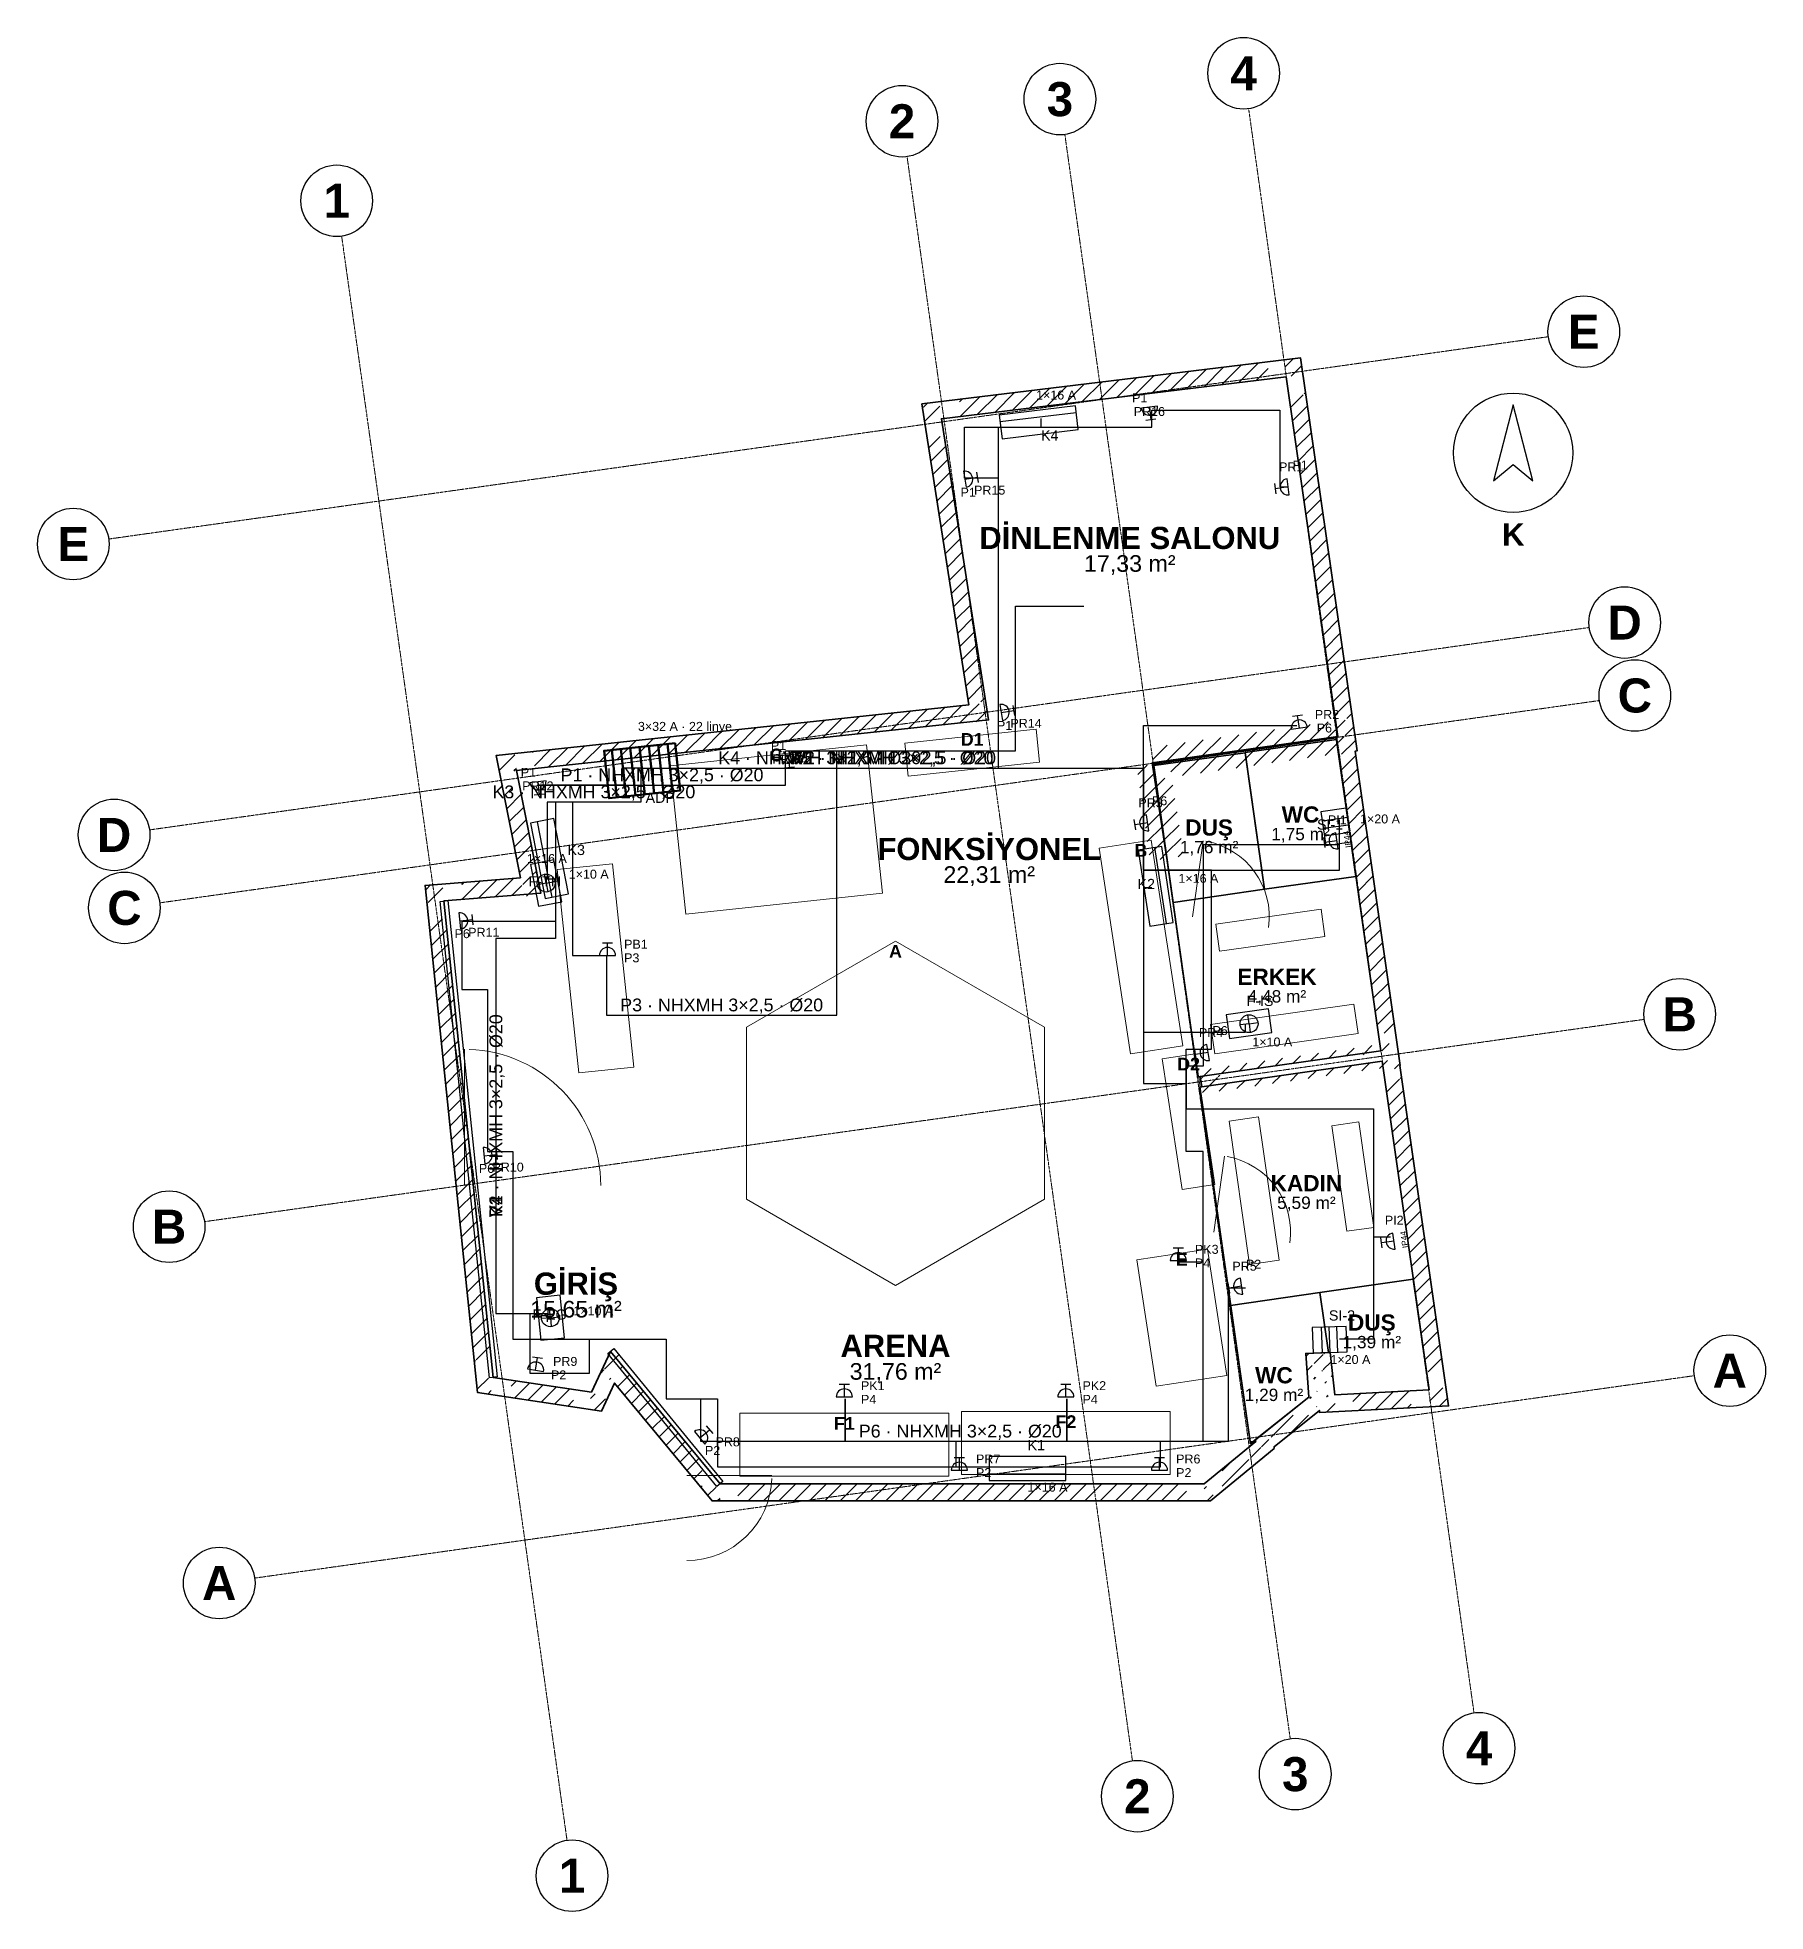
# Model space of a CAD drawing. Header units: millimetres. Extents: x -4770 to 15512, y -5017 to 16972.
import ezdxf
from ezdxf.enums import TextEntityAlignment as Align

# ---------------------------------------------------------------- set-up
doc = ezdxf.new("R2010")
doc.units = ezdxf.units.MM
doc.linetypes.add('DASHDOT', pattern=[3.556, 2.54, -0.508, 0, -0.508])
for name, color, linetype, lineweight in [('A-CEPHE', 5, 'Continuous', 25), ('A-DUVAR-MEVCUT', 8, 'Continuous', 35), ('A-DUVAR-YENI', 1, 'Continuous', 35), ('A-EKIPMAN', 9, 'Continuous', 18), ('A-KAPI', 8, 'Continuous', 18), ('A-MOBILYA', 9, 'Continuous', 18), ('A-YAZI', 7, 'Continuous', 13), ('E-KUVVET-CIHAZ', 5, 'Continuous', 25), ('E-KUVVET-LINYE', 5, 'Continuous', 25), ('E-KUVVET-PRIZ', 5, 'Continuous', 25), ('E-PANO', 7, 'Continuous', 50), ('E-YAZI', 7, 'Continuous', 13), ('G-AKS-BALON', 8, 'Continuous', 25), ('G-AKS-HAT', 8, 'DASHDOT', 18), ('G-KUZEY', 7, 'Continuous', 25)]:
    doc.layers.add(name, color=color, linetype=linetype, lineweight=lineweight)
doc.styles.add('GYM', font='arial.ttf')
doc.styles.add('GYM-B', font='arialbd.ttf')

msp = doc.modelspace()

# ---------------------------------------------------------------- texts
at = {"layer": 'A-EKIPMAN', "style": 'GYM-B'}
for s, p in [('D1', (6200, 8736)), ('C', (3900, 8553)), ('B', (8180, 7433)), ('A', (5300, 6250)), ('D2', (8740, 4926)), ('E', (8660, 2635)), ('F1', (4700, 710)), ('F2', (7300, 730))]:
    msp.add_text(s, height=150, dxfattribs=at).set_placement(p, align=Align.MIDDLE_CENTER)
at = {"layer": 'A-YAZI'}
for s, height, style, p in [('DİNLENME SALONU', 260, 'GYM-B', (8050, 11100)), ('17,33 m²', 195, 'GYM', (8050, 10800)), ('WC', 190, 'GYM-B', (10054, 7855)), ('DUŞ', 190, 'GYM-B', (8981, 7702)), ('1,75 m²', 145, 'GYM', (10054, 7625)), ('FONKSİYONEL', 260, 'GYM-B', (6400, 7450)), ('1,76 m²', 145, 'GYM', (8981, 7472)), ('22,31 m²', 195, 'GYM', (6400, 7150)), ('ERKEK', 190, 'GYM-B', (9777, 5951)), ('4,48 m²', 145, 'GYM', (9777, 5721)), ('KADIN', 190, 'GYM-B', (10123, 3529)), ('5,59 m²', 145, 'GYM', (10123, 3299)), ('GİRİŞ', 260, 'GYM-B', (1550, 2350)), ('15,65 m²', 195, 'GYM', (1550, 2050)), ('DUŞ', 190, 'GYM-B', (10891, 1894)), ('ARENA', 260, 'GYM-B', (5300, 1620)), ('1,39 m²', 145, 'GYM', (10891, 1664)), ('31,76 m²', 195, 'GYM', (5300, 1320)), ('WC', 190, 'GYM-B', (9742, 1275)), ('1,29 m²', 145, 'GYM', (9742, 1045))]:
    msp.add_text(s, height=height, dxfattribs=dict(at, style=style)).set_placement(p, align=Align.MIDDLE_CENTER)
at = {"layer": 'E-YAZI', "style": 'GYM'}
for s, p in [('K4 · NHXMH 3×2,5 · Ø20', (4410, 8520)), ('W1 · NHXMH 3×2,5 · Ø20', (5260, 8520)), ('W2 · NHXMH 3×2,5 · Ø20', (5260, 8520)), ('V2 · NHXMH 3×2,5 · Ø20', (5260, 8520)), ('P5 · NHXMH 3×2,5 · Ø20', (5260, 8520)), ('K2 · NHXMH 3×2,5 · Ø20', (5260, 8520)), ('P1 · NHXMH 3×2,5 · Ø20', (2560, 8320)), ('K3 · NHXMH 3×2,5 · Ø20', (1760, 8120)), ('P3 · NHXMH 3×2,5 · Ø20', (3260, 5620)), ('P6 · NHXMH 3×2,5 · Ø20', (6060, 620))]:
    msp.add_text(s, height=150, dxfattribs=at).set_placement(p, align=Align.MIDDLE_CENTER)
for s in ['P2 · NHXMH 3×2,5 · Ø20', 'P4 · NHXMH 3×2,5 · Ø20', 'K1 · NHXMH 3×2,5 · Ø20', 'V1 · NHXMH 3×2,5 · Ø20']:
    msp.add_text(s, height=150, rotation=90, dxfattribs=at).set_placement((610, 4320), align=Align.MIDDLE_CENTER)
at = {"layer": 'G-AKS-BALON', "style": 'GYM-B'}
for s, p in [('4', (9386, 16552)), ('3', (7230, 16249)), ('2', (5377, 15989)), ('1', (-1258, 15056)), ('E', (13378, 13520)), ('E', (-4350, 11028)), ('D', (13858, 10107)), ('C', (13978, 9251)), ('D', (-3871, 7615)), ('C', (-3750, 6759)), ('B', (14504, 5510)), ('B', (-3225, 3018)), ('A', (15092, 1329)), ('A', (-2637, -1163)), ('4', (12149, -3101)), ('3', (9992, -3405)), ('2', (8139, -3665)), ('1', (1504, -4597))]:
    msp.add_text(s, height=399, dxfattribs=at).set_placement(p, align=Align.MIDDLE_CENTER)

# ---------------------------------------------------------------- blocks, each defined once
blk = doc.blocks.new('G_KUZEY')
blk.add_lwpolyline([(0, 560), (-230, -330), (0, -140), (230, -330)], close=True)
blk.add_circle((0, 0), 700)
at = {"style": 'GYM-B'}
blk.add_text('K', height=260, dxfattribs=at).set_placement((0, -960), align=Align.MIDDLE_CENTER)
blk = doc.blocks.new('E_PRIZ')
for p, q in [((-95, 0), (95, 0)), ((-60, 150), (60, 150)), ((0, 0), (0, 150))]:
    blk.add_line(p, q)
blk.add_arc((0, 0), 95, 0, 180)
at = {"style": 'GYM'}
for tag, p in [('KOD', (195, 80)), ('LINYE', (195, -80))]:
    blk.add_attdef(tag, p, '', height=105, dxfattribs=at)
blk = doc.blocks.new('E_PRIZ_IP44')
for p, q in [((-95, 0), (95, 0)), ((-60, 150), (60, 150)), ((0, 0), (0, 150))]:
    blk.add_line(p, q)
blk.add_arc((0, 0), 95, 0, 180)
at = {"style": 'GYM'}
blk.add_text('IP44', height=70, dxfattribs=at).set_placement((0, -120), align=Align.MIDDLE_CENTER)
blk.add_attdef('KOD', (205, 80), '', height=105, dxfattribs=at)
blk = doc.blocks.new('M_KLIMA_IC')
blk.add_line((-450, -60), (450, -60))
blk.add_lwpolyline([(-450, -140), (450, -140), (450, 140), (-450, 140)], close=True)
at = {"style": 'GYM'}
for tag, p, height in [('KOD', (0, 215), 120), ('KAPASITE', (0, -270), 105)]:
    blk.add_attdef(tag, p, '', height=height, dxfattribs=at)
blk = doc.blocks.new('M_ISITICI')
for p, q in [((-90, -150), (-90, 150)), ((0, -150), (0, 150)), ((90, -150), (90, 150))]:
    blk.add_line(p, q)
blk.add_lwpolyline([(-200, -150), (200, -150), (200, 150), (-200, 150)], close=True)
at = {"style": 'GYM'}
for tag, p, height in [('KOD', (0, 225), 120), ('GUC', (0, -285), 105)]:
    blk.add_attdef(tag, p, '', height=height, dxfattribs=at)
blk = doc.blocks.new('M_FAN')
for q in [(-105, 0), (0, 105), (105, 0), (0, -105)]:
    blk.add_line((0, 0), q)
blk.add_lwpolyline([(-250, -140), (250, -140), (250, 140), (-250, 140)], close=True)
blk.add_circle((0, 0), 105)
at = {"style": 'GYM'}
for tag, p, height in [('KOD', (0, 210), 120), ('TANIM', (0, -270), 105)]:
    blk.add_attdef(tag, p, '', height=height, dxfattribs=at)
blk = doc.blocks.new('E_PANO')
for p, q in [((-330, -280), (-330, 280)), ((-220, -280), (-220, 280)), ((-110, -280), (-110, 280)), ((0, -280), (0, 280)), ((110, -280), (110, 280)), ((220, -280), (220, 280)), ((330, -280), (330, 280))]:
    blk.add_line(p, q)
blk.add_lwpolyline([(-420, -280), (420, -280), (420, 280), (-420, 280)], close=True)
at = {"style": 'GYM'}
for tag, p, height in [('KOD', (0, 380), 120), ('TANIM', (0, -470), 105)]:
    blk.add_attdef(tag, p, '', height=height, dxfattribs=at)

# ---------------------------------------------------------------- hatches: boundary and pattern name
at = {"layer": 'A-DUVAR-MEVCUT'}
h = msp.add_hatch(dxfattribs=at)
h.set_pattern_fill('ANSI31', scale=40)
h.paths.add_polyline_path([(11012, 4959), (11563, 1104), (11761, 1132), (11210, 4987)])
h.paths.add_polyline_path([(11353, 1093), (11563, 1104), (11533, 1314), (11735, 1314), (11773, 1048), (11773, 915), (11377, 894), (11353, 894)])
h.paths.add_polyline_path([(11563, 1104), (10456, 1046), (10466, 846), (11573, 904)])
h.paths.add_polyline_path([(10432, 1256), (10456, 1046), (10666, 1057), (10666, 857), (10278, 836), (10275, 862), (10246, 839), (10246, 1256)])
h.paths.add_polyline_path([(10456, 1046), (10400, 1542), (10201, 1520), (10257, 1024)])
h.paths.add_polyline_path([(10190, 1332), (10190, 1535), (10400, 1542), (10424, 1332)])
h.paths.add_polyline_path([(10400, 1542), (10116, 1532), (10123, 1332), (10407, 1342)])
h.paths.add_polyline_path([(10326, 1322), (10130, 1322), (10116, 1532), (10326, 1539)])
h.paths.add_polyline_path([(10116, 1532), (10150, 1018), (10350, 1031), (10316, 1545)])
h.paths.add_polyline_path([(9940, 850), (10150, 1018), (10136, 1228), (10360, 1228), (10360, 841), (10278, 836), (10275, 862), (10208, 808), (9940, 808)])
h.paths.add_polyline_path([(10150, 1018), (9527, 521), (9652, 365), (10275, 862)])
h.paths.add_polyline_path([(9317, 323), (9531, 498), (9527, 521), (9737, 689), (9737, 409), (9618, 311), (9317, 311)])
h.paths.add_polyline_path([(9527, 521), (9531, 498), (9729, 528), (9725, 551)])
h.paths.add_polyline_path([(9321, 326), (9531, 498), (9527, 521), (9741, 692), (9741, 412), (9590, 288), (9321, 288)])
h.paths.add_polyline_path([(9531, 498), (8924, 0), (9051, -155), (9658, 343)])
h.paths.add_polyline_path([(9134, -86), (8996, -200), (8714, -200), (8714, 0), (8924, 0), (9134, 172)])
h.paths.add_polyline_path([(8924, 0), (3241, 0), (3241, -200), (8924, -200)])
h.paths.add_polyline_path([(3068, 210), (3241, 0), (3451, 0), (3451, -200), (3147, -200), (3031, -60), (3031, 210)])
h.paths.add_polyline_path([(3241, 0), (1957, 1555), (1803, 1428), (3087, -127)])
h.paths.add_polyline_path([(1859, 1345), (1957, 1555), (2130, 1345)])
h.paths.add_polyline_path([(1957, 1555), (1732, 1075), (1913, 990), (2138, 1470)])
h.paths.add_polyline_path([(1522, 904), (1522, 1106), (1732, 1075), (1830, 1285), (1942, 1285), (1942, 1052), (1854, 865), (1784, 865)])
h.paths.add_polyline_path([(1732, 1075), (579, 1247), (549, 1049), (1702, 877)])
h.paths.add_polyline_path([(557, 1457), (579, 1247), (789, 1216), (789, 1037), (631, 1037), (396, 1072), (369, 1333), (369, 1457)])
h.paths.add_polyline_path([(579, 1247), (0, 6840), (-199, 6819), (380, 1226)])
h.paths.add_polyline_path([(210, 6857), (0, 6840), (22, 6630), (-179, 6630), (-210, 6926), (-210, 7024), (117, 7050), (210, 7050)])
h.paths.add_polyline_path([(0, 6840), (1136, 6931), (1120, 7130), (-16, 7039)])
h.paths.add_polyline_path([(1095, 7141), (1136, 6931), (926, 6914), (926, 7141)])
h.paths.add_polyline_path([(1136, 6931), (853, 8372), (657, 8333), (940, 6892)])
h.paths.add_polyline_path([(1063, 8394), (853, 8372), (894, 8162), (690, 8162), (643, 8403), (643, 8551), (936, 8582), (1063, 8582)])
h.paths.add_polyline_path([(853, 8372), (6392, 8965), (6371, 9164), (832, 8571)])
h.paths.add_polyline_path([(6359, 9175), (6392, 8965), (6182, 8943), (6182, 9175)])
h.paths.add_polyline_path([(6392, 8965), (5840, 12499), (5642, 12468), (6194, 8934)])
h.paths.add_polyline_path([(6050, 12524), (5840, 12499), (5873, 12289), (5670, 12289), (5630, 12547), (5630, 12675), (5910, 12709), (6050, 12709)])
h.paths.add_polyline_path([(5840, 12499), (9885, 12990), (9861, 13189), (5816, 12698)])
h.paths.add_polyline_path([(9915, 12780), (9885, 12990), (9675, 12965), (9675, 13166), (9955, 13200), (10057, 13200), (10095, 12935), (10095, 12780)])
h.paths.add_polyline_path([(9885, 12990), (10491, 8771), (10689, 8799), (10083, 13018)])
h.paths.add_polyline_path([(10500, 8561), (10473, 8753), (10281, 8725), (10281, 8741), (10491, 8771), (10461, 8981), (10663, 8981), (10701, 8716), (10701, 8599), (10697, 8598), (10701, 8571), (10701, 8561)])
h.paths.add_polyline_path([(10491, 8771), (8314, 8462), (8342, 8264), (10519, 8573)])
h.paths.add_polyline_path([(8524, 8472), (8329, 8444), (8356, 8252), (8346, 8252), (8314, 8462), (8524, 8492)])
h.paths.add_polyline_path([(8314, 8462), (8486, 7339), (8683, 7369), (8512, 8492)])
h.paths.add_polyline_path([(8456, 7549), (8486, 7339), (8454, 7549)])
h.paths.add_polyline_path([(8486, 7339), (8329, 8444), (8131, 8416), (8288, 7311)])
h.paths.add_polyline_path([(8539, 8474), (8329, 8444), (8359, 8234), (8349, 8234), (8314, 8462), (8539, 8494)])
h.paths.add_polyline_path([(8329, 8444), (10473, 8753), (10444, 8951), (8300, 8642)])
h.paths.add_polyline_path([(10503, 8543), (10473, 8753), (10263, 8723), (10263, 8739), (10491, 8771), (10463, 8963), (10665, 8963), (10683, 8841), (10683, 8543)])
h.paths.add_polyline_path([(10473, 8753), (10996, 5080), (11194, 5108), (10671, 8781)])
h.paths.add_polyline_path([(11025, 4870), (11012, 4959), (10786, 4927), (10786, 5050), (10996, 5080), (10966, 5290), (11168, 5290), (11206, 5024), (11206, 4870)])
h.paths.add_polyline_path([(10996, 5080), (8877, 4779), (8905, 4581), (11024, 4882)])
h.paths.add_polyline_path([(9087, 4685), (8895, 4658), (8877, 4779), (9087, 4809)])
h.paths.add_polyline_path([(8877, 4779), (8895, 4658), (9093, 4688), (9075, 4809)])
h.paths.add_polyline_path([(9105, 4688), (8895, 4658), (8877, 4779), (9105, 4811)])
h.paths.add_polyline_path([(8895, 4658), (11012, 4959), (10984, 5157), (8867, 4856)])
h.paths.add_polyline_path([(11042, 4749), (11012, 4959), (10802, 4929), (10802, 5052), (10996, 5080), (10983, 5169), (11185, 5169), (11222, 4912), (11222, 4910), (11221, 4910), (11222, 4903), (11222, 4749)])

# ---------------------------------------------------------------- linework, layer by layer
at = {"layer": 'A-CEPHE'}
for points in [[(-45, 6835), (45, 6845), (625, 1255), (535, 1245)], [(3275, 29), (3205, -29), (1925, 1531), (1995, 1589)]]:
    msp.add_lwpolyline(points, close=True, dxfattribs=at)
at = {"layer": 'A-DUVAR-MEVCUT'}
for points in [[(11221, 4910), (11792, 916), (10278, 836), (10275, 862), (9743, 437), (9746, 416), (8996, -200), (3147, -200), (2004, 1184), (1850, 855), (396, 1072), (-220, 7023), (897, 7112), (615, 8548), (6162, 9142), (5610, 12673), (10055, 13212), (10717, 8601), (10697, 8598), (11222, 4910)], [(11012, 4959), (11563, 1104), (10456, 1046), (10400, 1542), (10116, 1532), (10150, 1018), (9527, 521), (9531, 498), (8924, 0), (3241, 0), (1957, 1555), (1732, 1075), (579, 1247), (0, 6840), (1136, 6931), (853, 8372), (6392, 8965), (5840, 12499), (9885, 12990), (10491, 8771), (8314, 8462), (8486, 7339), (8329, 8444), (10473, 8753), (10996, 5080), (8877, 4779), (8895, 4658)]]:
    msp.add_lwpolyline(points, close=True, dxfattribs=at)
at = {"layer": 'A-DUVAR-YENI'}
for points in [[(10473, 8753), (8329, 8444), (8849, 4775), (10996, 5080)], [(9403, 8580), (9632, 6977), (8559, 6824), (8331, 8428)], [(10476, 8733), (10704, 7129), (9633, 6977), (9404, 8581)], [(11012, 4959), (8868, 4654), (9466, 472), (10150, 1018), (10116, 1532), (10400, 1542), (10456, 1046), (11563, 1104)], [(10280, 2245), (10381, 1541), (10116, 1532), (10150, 1018), (9497, 497), (9463, 492), (9234, 2095)], [(11377, 2402), (11563, 1104), (10456, 1046), (10400, 1542), (10382, 1541), (10281, 2245)]]:
    msp.add_lwpolyline(points, close=True, dxfattribs=at)
at = {"layer": 'A-EKIPMAN'}
for points in [[(6991, 8468), (6950, 8856), (5409, 8692), (5450, 8304)], [(4960, 8673), (2654, 8427), (2840, 6687), (5146, 6933)], [(8302, 7553), (7689, 7459), (8058, 5047), (8671, 5141)], [(5300, 6370), (3551, 5360), (3551, 3340), (5300, 2330), (7049, 3340), (7049, 5360)], [(8816, 5046), (8430, 4987), (8664, 3454), (9050, 3513)], [(9189, 1272), (8962, 2755), (8131, 2628), (8358, 1145)], [(5925, 90), (5925, 830), (3475, 830), (3475, 90)], [(8525, 110), (8525, 850), (6075, 850), (6075, 110)]]:
    msp.add_lwpolyline(points, close=True, dxfattribs=at)
at = {"layer": 'A-KAPI'}
for p, q in [((8787, 6654), (8913, 7546)), ((240, 3500), (240, 5100)), ((9037, 2954), (9163, 3846)), ((2850, 100), (3850, 100))]:
    msp.add_line(p, q, dxfattribs=at)
for centre, radius, start, end in [((8787, 6654), 900, -8, 80), ((240, 3500), 1600, 0, 88), ((9037, 2954), 900, -8, 80), ((2850, 100), 1000, -90, -2)]:
    msp.add_arc(centre, radius, start, end, dxfattribs=at)
at = {"layer": 'A-MOBILYA'}
for points in [[(1978, 7277), (1331, 7209), (1582, 4823), (2229, 4891)], [(9058, 6567), (9103, 6250), (10341, 6425), (10296, 6742)], [(8998, 5391), (9047, 5045), (10730, 5284), (10681, 5630)], [(9562, 4307), (9215, 4257), (9456, 2574), (9802, 2624)], [(10737, 4247), (10420, 4202), (10597, 2965), (10914, 3010)]]:
    msp.add_lwpolyline(points, close=True, dxfattribs=at)
at = {"layer": 'E-KUVVET-LINYE'}
for p, q in [((8310, 12400), (8310, 12600)), ((8310, 12600), (9810, 12600)), ((9810, 12600), (9810, 11700)), ((6110, 11800), (6110, 12400)), ((6110, 12400), (8310, 12400)), ((6510, 8400), (6510, 12400)), ((6510, 12400), (7010, 12400)), ((7010, 12400), (7010, 12500)), ((6510, 11800), (6110, 11800)), ((6510, 9100), (6510, 11800)), ((9810, 11700), (9910, 11700)), ((6710, 8600), (6710, 10300)), ((6710, 10300), (7510, 10300)), ((6510, 8600), (6510, 9100)), ((8210, 7800), (8210, 8900)), ((8210, 8900), (10010, 8900)), ((4010, 8200), (4010, 8600)), ((4010, 8600), (6510, 8600)), ((4610, 6100), (4610, 8600)), ((4610, 8600), (6710, 8600)), ((2310, 8400), (2110, 8400)), ((2110, 8400), (2110, 8200)), ((2310, 8400), (2310, 8000)), ((2310, 8400), (2310, 8000)), ((2310, 8400), (2310, 8000)), ((2310, 8400), (2310, 8000)), ((2310, 8400), (8210, 8400)), ((2310, 8400), (2310, 8000)), ((2310, 8400), (8210, 8400)), ((2310, 8400), (2310, 8000)), ((2310, 8400), (6510, 8400)), ((2310, 8400), (8210, 8400)), ((2310, 8400), (8210, 8400)), ((2310, 8400), (2310, 8000)), ((2310, 8400), (8210, 8400)), ((8210, 8400), (8210, 7200)), ((8210, 8400), (8210, 7000)), ((8210, 8400), (8210, 7200)), ((8210, 8400), (8210, 4700)), ((8210, 8400), (8210, 5300)), ((2110, 8200), (1110, 8200)), ((1110, 8200), (4010, 8200)), ((2310, 8000), (1210, 8000)), ((1210, 8000), (1210, 7300)), ((2310, 8000), (1210, 8000)), ((1210, 8000), (1210, 7100)), ((2310, 8000), (1310, 8000)), ((1310, 8000), (1310, 6400)), ((2310, 8000), (1310, 8000)), ((1310, 8000), (1310, 6600)), ((2310, 8000), (1310, 8000)), ((1310, 8000), (1310, 6400)), ((2310, 8000), (1310, 8000)), ((1310, 8000), (1310, 6400)), ((2310, 8000), (1510, 8000)), ((1510, 8000), (1510, 6200)), ((8210, 7200), (8210, 7800)), ((10510, 7200), (10510, 7700)), ((10510, 7500), (8910, 7500)), ((8910, 7500), (8910, 4900)), ((10510, 7200), (10510, 7500)), ((1210, 7100), (1310, 7100)), ((1310, 7100), (1310, 6400)), ((9010, 7200), (8210, 7200)), ((8210, 7200), (10510, 7200)), ((8210, 7200), (10510, 7200)), ((9010, 5100), (9010, 7200)), ((8210, 7000), (8310, 7000)), ((1310, 6600), (210, 6600)), ((210, 6600), (210, 5800)), ((1310, 6400), (610, 6400)), ((610, 6400), (610, 2000)), ((1310, 6400), (610, 6400)), ((610, 6400), (610, 2000)), ((1310, 6400), (610, 6400)), ((610, 6400), (610, 2000)), ((1310, 6400), (610, 6400)), ((610, 6400), (610, 2000)), ((1510, 6200), (1910, 6200)), ((1910, 6200), (1910, 6100)), ((1910, 6100), (1910, 5500)), ((4610, 5500), (4610, 6100)), ((210, 5800), (510, 5800)), ((510, 5800), (510, 3900)), ((1910, 5500), (4610, 5500)), ((8210, 5300), (9410, 5300)), ((9410, 5300), (9410, 5400)), ((8710, 3900), (8710, 5100)), ((8710, 5100), (9010, 5100)), ((8910, 4900), (8710, 4900)), ((8710, 4900), (8710, 4400)), ((8210, 4700), (8710, 4700)), ((8710, 4700), (8710, 4400)), ((8710, 4400), (10910, 4400)), ((8710, 4400), (10910, 4400)), ((10910, 4400), (10910, 2900)), ((10910, 4400), (10910, 1700)), ((510, 3900), (810, 3900)), ((810, 3900), (810, 1700)), ((8910, 3900), (8710, 3900)), ((8910, 500), (8910, 3900)), ((10910, 2900), (11110, 2900)), ((8910, 2600), (8610, 2600)), ((8910, 500), (8910, 2600)), ((9210, 500), (9210, 2300)), ((9210, 2300), (9410, 2300)), ((610, 2000), (1010, 2000)), ((610, 2000), (1010, 2000)), ((610, 2000), (1010, 2000)), ((610, 2000), (1210, 2000)), ((1010, 2000), (1010, 1300)), ((1010, 2000), (1010, 1700)), ((1010, 2000), (1010, 1700)), ((1210, 2000), (1210, 1900)), ((810, 1700), (2610, 1700)), ((1010, 1700), (2610, 1700)), ((1010, 1700), (2610, 1700)), ((1710, 1300), (1710, 1700)), ((1710, 1700), (2610, 1700)), ((2610, 1700), (2610, 1000)), ((2610, 1700), (2610, 1000)), ((2610, 1700), (2610, 1000)), ((2610, 1700), (2610, 1000)), ((10910, 1700), (10510, 1700)), ((1010, 1300), (1110, 1300)), ((1110, 1300), (1710, 1300)), ((2610, 1000), (3010, 1000)), ((2610, 1000), (3210, 1000)), ((2610, 1000), (3210, 1000)), ((2610, 1000), (3210, 1000)), ((3010, 1000), (3010, 500)), ((3210, 1000), (3210, 500)), ((3210, 1000), (3210, 500)), ((3210, 1000), (3210, 200)), ((4710, 500), (4710, 1000)), ((4710, 1000), (4710, 500)), ((7310, 500), (7310, 1000)), ((7310, 1000), (7310, 500)), ((3010, 500), (6010, 500)), ((3210, 500), (8910, 500)), ((3210, 500), (4710, 500)), ((4710, 500), (7310, 500)), ((6010, 500), (6010, 200)), ((7310, 500), (8910, 500)), ((8410, 200), (8410, 500)), ((8410, 500), (9210, 500)), ((3210, 200), (6810, 200)), ((6010, 200), (8410, 200))]:
    msp.add_line(p, q, dxfattribs=at)
at = {"layer": 'G-AKS-BALON'}
for centre in [(9386, 16552), (7230, 16249), (5377, 15989), (-1258, 15056), (13378, 13520), (-4350, 11028), (13858, 10107), (13978, 9251), (-3871, 7615), (-3750, 6759), (14504, 5510), (-3225, 3018), (15092, 1329), (-2637, -1163), (12149, -3101), (9992, -3405), (8139, -3665), (1504, -4597)]:
    msp.add_circle(centre, 420, dxfattribs=at)
at = {"layer": 'G-AKS-HAT'}
for p, q in [((12090, -2686), (9445, 16136)), ((9933, -2989), (7288, 15833)), ((8081, -3249), (5436, 15573)), ((1445, -4182), (-1200, 14640)), ((-3934, 11087), (12962, 13461)), ((-3455, 7674), (13442, 10049)), ((-3334, 6818), (13562, 9192)), ((-2809, 3077), (14088, 5451)), ((-2221, -1105), (14676, 1270))]:
    msp.add_line(p, q, dxfattribs=at)

# ---------------------------------------------------------------- block references
at = {"layer": 'E-KUVVET-CIHAZ'}
ref = msp.add_blockref('M_KLIMA_IC', (6982, 12456), dxfattribs=dict(at, rotation=186.9))
ref.add_attrib('KOD', 'K4', (7008, 12243), dxfattribs={"layer": '0', "height": 120, "style": 'GYM'})
ref.add_attrib('KAPASITE', '1×16 A', (6950, 12724), dxfattribs={"layer": '0', "height": 105, "style": 'GYM'})
ref = msp.add_blockref('M_ISITICI', (10470, 7710), dxfattribs=dict(at, rotation=98.1))
ref.add_attrib('KOD', 'SI-1', (10247, 7678), dxfattribs={"layer": '0', "height": 120, "style": 'GYM'})
ref.add_attrib('GUC', '1×20 A', (10752, 7750), dxfattribs={"layer": '0', "height": 105, "style": 'GYM'})
ref = msp.add_blockref('M_KLIMA_IC', (1239, 7338), dxfattribs=dict(at, rotation=281.1))
ref.add_attrib('KOD', 'K3', (1450, 7379), dxfattribs={"layer": '0', "height": 120, "style": 'GYM'})
ref.add_attrib('KAPASITE', '1×16 A', (974, 7286), dxfattribs={"layer": '0', "height": 105, "style": 'GYM'})
ref = msp.add_blockref('M_KLIMA_IC', (8354, 7012), dxfattribs=dict(at, rotation=98.7))
ref.add_attrib('KOD', 'K2', (8141, 6979), dxfattribs={"layer": '0', "height": 120, "style": 'GYM'})
ref.add_attrib('KAPASITE', '1×16 A', (8621, 7053), dxfattribs={"layer": '0', "height": 105, "style": 'GYM'})
ref = msp.add_blockref('M_FAN', (1200, 7050), dxfattribs=dict(at, rotation=101.1))
ref.add_attrib('KOD', 'F-TH', (994, 7010), dxfattribs={"layer": '0', "height": 120, "style": 'GYM'})
ref.add_attrib('TANIM', '1×10 A', (1465, 7102), dxfattribs={"layer": '0', "height": 105, "style": 'GYM'})
ref = msp.add_blockref('M_FAN', (9450, 5400), dxfattribs=dict(at, rotation=8.1))
ref.add_attrib('KOD', 'F-IS', (9420, 5608), dxfattribs={"layer": '0', "height": 120, "style": 'GYM'})
ref.add_attrib('TANIM', '1×10 A', (9488, 5133), dxfattribs={"layer": '0', "height": 105, "style": 'GYM'})
ref = msp.add_blockref('M_FAN', (1250, 1950), dxfattribs=dict(at, rotation=95.9))
ref.add_attrib('KOD', 'F-EG', (1041, 1928), dxfattribs={"layer": '0', "height": 120, "style": 'GYM'})
ref.add_attrib('TANIM', '1×10 A', (1519, 1978), dxfattribs={"layer": '0', "height": 105, "style": 'GYM'})
ref = msp.add_blockref('M_ISITICI', (10395, 1692), dxfattribs=dict(at, rotation=2))
ref.add_attrib('KOD', 'SI-2', (10387, 1917), dxfattribs={"layer": '0', "height": 120, "style": 'GYM'})
ref.add_attrib('GUC', '1×20 A', (10405, 1407), dxfattribs={"layer": '0', "height": 105, "style": 'GYM'})
msp.add_blockref('M_KLIMA_IC', (6850, 180), dxfattribs=at).add_auto_attribs({'KOD': 'K1', 'KAPASITE': '1×16 A'})
at = {"layer": 'E-KUVVET-PRIZ'}
ref = msp.add_blockref('E_PRIZ', (8280, 12634), dxfattribs=dict(at, rotation=186.9))
ref.add_attrib('KOD', 'PR16', (8096, 12531), dxfattribs={"layer": '0', "height": 105, "style": 'GYM'})
ref.add_attrib('LINYE', 'P1', (8077, 12690), dxfattribs={"layer": '0', "height": 105, "style": 'GYM'})
ref = msp.add_blockref('E_PRIZ', (6113, 11788), dxfattribs=dict(at, rotation=278.9))
ref.add_attrib('KOD', 'PR15', (6222, 11608), dxfattribs={"layer": '0', "height": 105, "style": 'GYM'})
ref.add_attrib('LINYE', 'P1', (6064, 11583), dxfattribs={"layer": '0', "height": 105, "style": 'GYM'})
ref = msp.add_blockref('E_PRIZ', (9909, 11699), dxfattribs=dict(at, rotation=98.2))
ref.add_attrib('KOD', 'PR1', (9802, 11881), dxfattribs={"layer": '0', "height": 105, "style": 'GYM'})
ref.add_attrib('LINYE', 'P1', (9960, 11903), dxfattribs={"layer": '0', "height": 105, "style": 'GYM'})
ref = msp.add_blockref('E_PRIZ', (6540, 9052), dxfattribs=dict(at, rotation=278.9))
ref.add_attrib('KOD', 'PR14', (6649, 8872), dxfattribs={"layer": '0', "height": 105, "style": 'GYM'})
ref.add_attrib('LINYE', 'P1', (6491, 8847), dxfattribs={"layer": '0', "height": 105, "style": 'GYM'})
ref = msp.add_blockref('E_PRIZ', (10040, 8869), dxfattribs=dict(at, rotation=8.1))
ref.add_attrib('KOD', 'PR2', (10222, 8976), dxfattribs={"layer": '0', "height": 105, "style": 'GYM'})
ref.add_attrib('LINYE', 'P6', (10244, 8817), dxfattribs={"layer": '0', "height": 105, "style": 'GYM'})
ref = msp.add_blockref('E_PRIZ', (4040, 8552), dxfattribs=dict(at, rotation=186.1))
ref.add_attrib('KOD', 'PR13', (3855, 8452), dxfattribs={"layer": '0', "height": 105, "style": 'GYM'})
ref.add_attrib('LINYE', 'P1', (3838, 8611), dxfattribs={"layer": '0', "height": 105, "style": 'GYM'})
ref = msp.add_blockref('E_PRIZ', (1104, 8238), dxfattribs=dict(at, rotation=186.1))
ref.add_attrib('KOD', 'PR12', (919, 8138), dxfattribs={"layer": '0', "height": 105, "style": 'GYM'})
ref.add_attrib('LINYE', 'P1', (902, 8297), dxfattribs={"layer": '0', "height": 105, "style": 'GYM'})
ref = msp.add_blockref('E_PRIZ', (8260, 7758), dxfattribs=dict(at, rotation=98.7))
ref.add_attrib('KOD', 'PR3', (8151, 7939), dxfattribs={"layer": '0', "height": 105, "style": 'GYM'})
ref.add_attrib('LINYE', 'P6', (8310, 7963), dxfattribs={"layer": '0', "height": 105, "style": 'GYM'})
ref = msp.add_blockref('E_PRIZ_IP44', (10483, 7547), dxfattribs=dict(at, rotation=98.1))
ref.add_attrib('KOD', 'PI1', (10375, 7739), dxfattribs={"layer": '0', "height": 105, "style": 'GYM'})
ref = msp.add_blockref('E_PRIZ', (185, 6606), dxfattribs=dict(at, rotation=275.9))
ref.add_attrib('KOD', 'PR11', (285, 6420), dxfattribs={"layer": '0', "height": 105, "style": 'GYM'})
ref.add_attrib('LINYE', 'P6', (125, 6404), dxfattribs={"layer": '0', "height": 105, "style": 'GYM'})
for p, values in [((1920, 6200), {'KOD': 'PB1', 'LINYE': 'P3'}), ((8620, 2620), {'KOD': 'PK3', 'LINYE': 'P4'}), ((4700, 1020), {'KOD': 'PK1', 'LINYE': 'P4'}), ((7300, 1020), {'KOD': 'PK2', 'LINYE': 'P4'}), ((6050, 160), {'KOD': 'PR7', 'LINYE': 'P2'}), ((8399, 160), {'KOD': 'PR6', 'LINYE': 'P2'})]:
    msp.add_blockref('E_PRIZ', p, dxfattribs=at).add_auto_attribs(values)
ref = msp.add_blockref('E_PRIZ', (8970, 5062), dxfattribs=dict(at, rotation=98.7))
ref.add_attrib('KOD', 'PR4', (8861, 5243), dxfattribs={"layer": '0', "height": 105, "style": 'GYM'})
ref.add_attrib('LINYE', 'P6', (9020, 5267), dxfattribs={"layer": '0', "height": 105, "style": 'GYM'})
ref = msp.add_blockref('E_PRIZ', (470, 3851), dxfattribs=dict(at, rotation=275.9))
ref.add_attrib('KOD', 'PR10', (570, 3665), dxfattribs={"layer": '0', "height": 105, "style": 'GYM'})
ref.add_attrib('LINYE', 'P6', (410, 3649), dxfattribs={"layer": '0', "height": 105, "style": 'GYM'})
ref = msp.add_blockref('E_PRIZ_IP44', (11152, 2850), dxfattribs=dict(at, rotation=98.1))
ref.add_attrib('KOD', 'PI2', (11044, 3042), dxfattribs={"layer": '0', "height": 105, "style": 'GYM'})
ref = msp.add_blockref('E_PRIZ', (9363, 2321), dxfattribs=dict(at, rotation=98.7))
ref.add_attrib('KOD', 'PR5', (9254, 2502), dxfattribs={"layer": '0', "height": 105, "style": 'GYM'})
ref.add_attrib('LINYE', 'P2', (9413, 2526), dxfattribs={"layer": '0', "height": 105, "style": 'GYM'})
ref = msp.add_blockref('E_PRIZ', (1076, 1335), dxfattribs=dict(at, rotation=351.5))
ref.add_attrib('KOD', 'PR9', (1281, 1385), dxfattribs={"layer": '0', "height": 105, "style": 'GYM'})
ref.add_attrib('LINYE', 'P2', (1257, 1227), dxfattribs={"layer": '0', "height": 105, "style": 'GYM'})
ref = msp.add_blockref('E_PRIZ', (3002, 541), dxfattribs=dict(at, rotation=309.5))
ref.add_attrib('KOD', 'PR8', (3188, 441), dxfattribs={"layer": '0', "height": 105, "style": 'GYM'})
ref.add_attrib('LINYE', 'P2', (3064, 340), dxfattribs={"layer": '0', "height": 105, "style": 'GYM'})
at = {"layer": 'E-PANO'}
ref = msp.add_blockref('E_PANO', (2327, 8369), dxfattribs=dict(at, rotation=186.1))
ref.add_attrib('KOD', 'ADP', (2367, 7991), dxfattribs={"layer": '0', "height": 120, "style": 'GYM'})
ref.add_attrib('TANIM', '3×32 A · 22 linye', (2277, 8836), dxfattribs={"layer": '0', "height": 105, "style": 'GYM'})
at = {"layer": 'G-KUZEY'}
msp.add_blockref('G_KUZEY', (12550, 12100), dxfattribs=at)

msp.set_redraw_order([(e.dxf.handle, doc.entitydb.next_handle()) for e in msp.query("TEXT MTEXT ATTDEF DIMENSION ARC_DIMENSION")])  # texts and dimensions are drawn at this point

doc.saveas('drawing.dxf')
